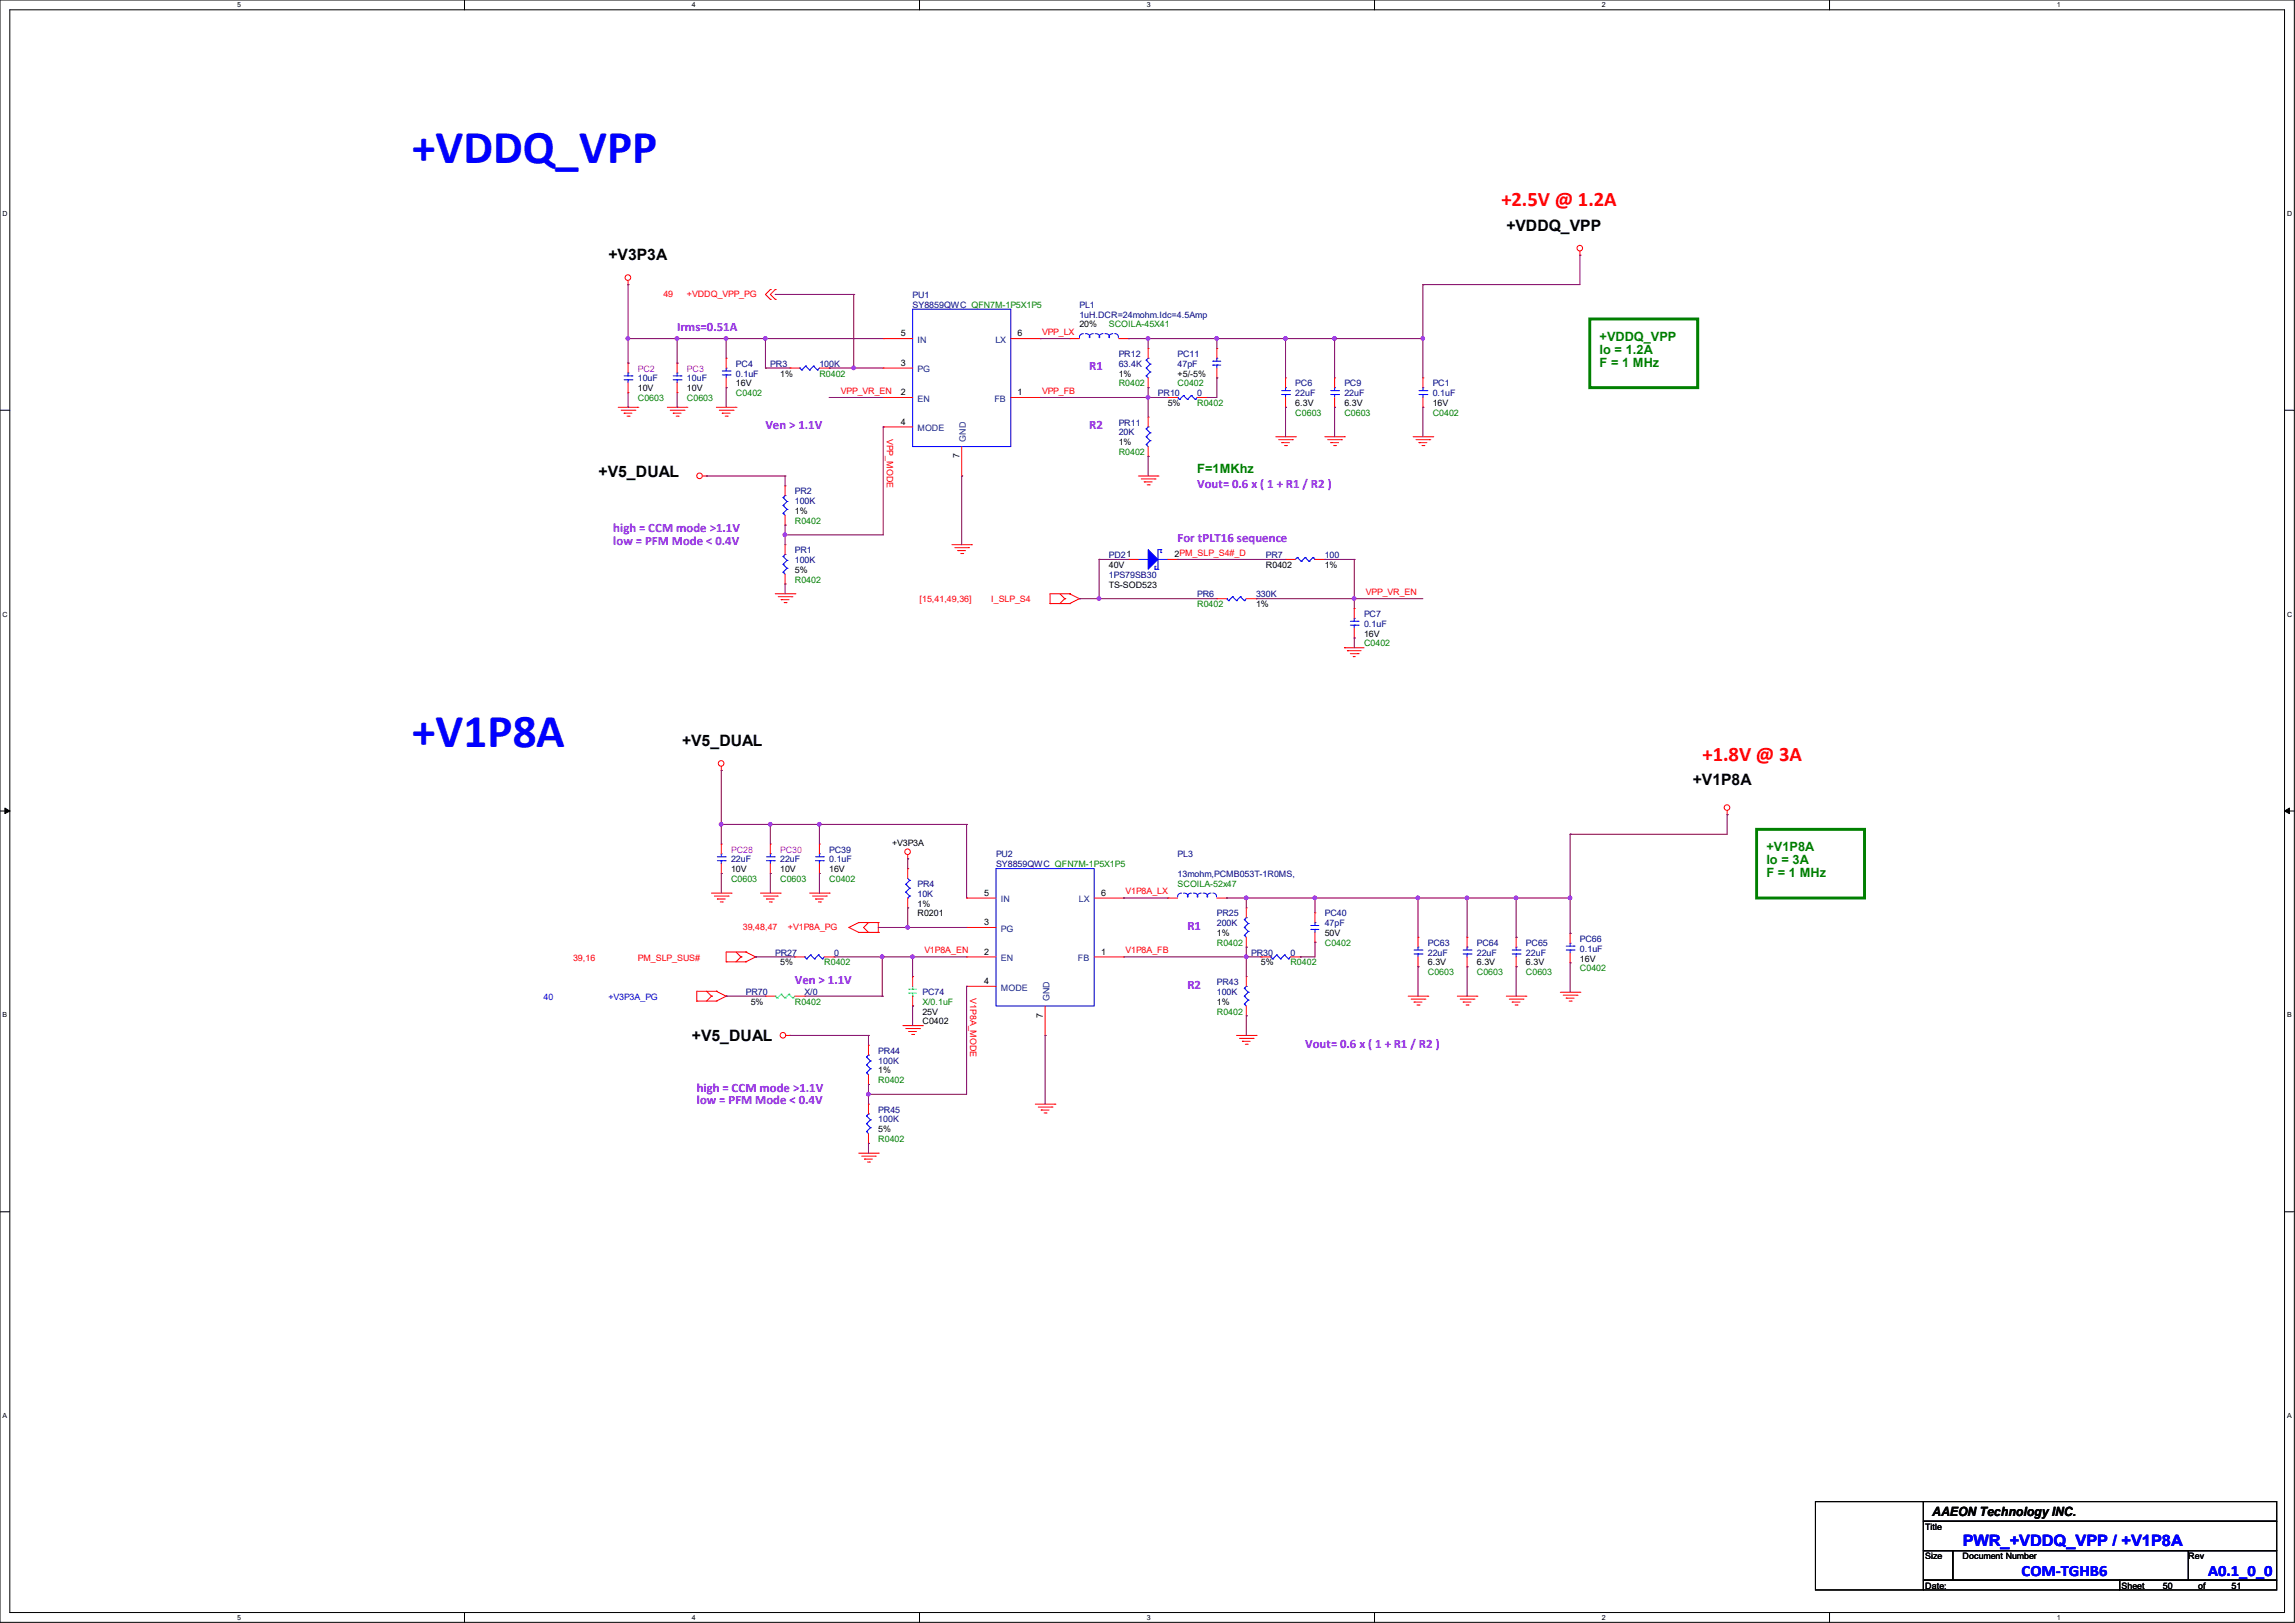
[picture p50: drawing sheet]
<svg xmlns="http://www.w3.org/2000/svg" width="297mm" height="210mm" viewBox="0 0 297 210" stroke-linecap="round" stroke-linejoin="round" font-family="sans-serif">
<defs><g id="words">
<g font-size="6.1" fill="#00f">
<text x="53.3" y="21">+VDDQ_VPP</text>
<text x="53.3" y="96.6">+V1P8A</text>
</g>
<g font-size="2.7" fill="#f00">
<text x="194.3" y="26.7">+2.5V @ 1.2A</text>
<text x="220.3" y="98.4">+1.8V @ 3A</text>
</g>
<g font-size="2">
<text x="194.9" y="29.8">+VDDQ_VPP</text>
<text x="78.7" y="33.7">+V3P3A</text>
<text x="77.5" y="61.7">+V5_DUAL</text>
<text x="88.3" y="96.5">+V5_DUAL</text>
<text x="219.1" y="101.6">+V1P8A</text>
<text x="89.5" y="134.7">+V5_DUAL</text>
</g>
<g font-size="2" fill="#00f">
<text x="254" y="200">PWR_+VDDQ_VPP / +V1P8A</text>
<text x="261.6" y="203.9">COM-TGHB6</text>
<text x="285.8" y="203.9">A0.1_0_0</text>
</g>
<g font-size="1.7" fill="#8000ff">
<text x="87.6" y="42.8">Irms=0.51A</text>
<text x="141" y="47.9">R1</text>
<text x="99.1" y="55.5">Ven &gt; 1.1V</text>
<text x="141" y="55.5">R2</text>
<text x="154.9" y="63.2">Vout= 0.6 x ( 1 + R1 / R2 )</text>
<text x="79.4" y="68.9">high = CCM mode &gt;1.1V</text>
<text x="79.4" y="70.5">low = PFM Mode &lt; 0.4V</text>
<text x="152.4" y="70.1">For tPLT16 sequence</text>
<text x="153.7" y="120.3">R1</text>
<text x="102.9" y="127.3">Ven &gt; 1.1V</text>
<text x="153.7" y="127.9">R2</text>
<text x="168.9" y="135.6">Vout= 0.6 x ( 1 + R1 / R2 )</text>
<text x="90.2" y="141.3">high = CCM mode &gt;1.1V</text>
<text x="90.2" y="142.9">low = PFM Mode &lt; 0.4V</text>
</g>
<g font-size="1.7" fill="#008000">
<text x="207" y="44.1">+VDDQ_VPP</text>
<text x="207" y="45.8">Io = 1.2A</text>
<text x="207" y="47.5">F = 1 MHz</text>
<text x="154.9" y="61.2">F=1MKhz</text>
<text x="228.6" y="110.1">+V1P8A</text>
<text x="228.6" y="111.8">Io = 3A</text>
<text x="228.6" y="113.5">F = 1 MHz</text>
</g>
<text font-size="1.7" x="250.1" y="196.2">AAEON Technology INC.</text>
<g font-size="1.1" fill="#f00">
<text x="85.8" y="38.4">49</text>
<text x="88.9" y="38.4">+VDDQ_VPP_PG</text>
<text x="134.9" y="43.4">VPP_LX</text>
<text x="108.8" y="51">VPP_VR_EN</text>
<text x="134.9" y="51">VPP_FB</text>
<text x="114.8" y="56.8" transform="rotate(90 114.8 56.8)">VPP_MODE</text>
<text x="119" y="77.9">[15,41,49,36]</text>
<text x="128.3" y="77.9">I_SLP_S4</text>
<text x="176.8" y="77">VPP_VR_EN</text>
<text x="145.7" y="115.7">V1P8A_LX</text>
<text x="74.2" y="124.3">39,16</text>
<text x="82.5" y="124.3">PM_SLP_SUS#</text>
<text x="96.1" y="120.4">39,48,47</text>
<text x="102" y="120.4">+V1P8A_PG</text>
<text x="119.6" y="123.4">V1P8A_EN</text>
<text x="145.7" y="123.4">V1P8A_FB</text>
<text x="125.6" y="129.2" transform="rotate(90 125.6 129.2)">V1P8A_MODE</text>
</g>
<g font-size="1.1" fill="#000080">
<text x="118.1" y="38.6">PU1</text>
<text x="118.1" y="39.8">SY8859QWC QFN7M-1P5X1P5</text>
<text x="139.7" y="39.8">PL1</text>
<text x="139.7" y="41.1">1uH.DCR=24mohm.Idc=4.5Amp</text>
<text x="95.2" y="47.5">PC4</text>
<text x="99.7" y="47.5">PR3</text>
<text x="106" y="47.5">100K</text>
<text x="144.8" y="46.2">PR12</text>
<text x="144.8" y="47.5">63.4K</text>
<text x="152.4" y="46.2">PC11</text>
<text x="152.4" y="47.5">47pF</text>
<text x="82.5" y="49.4">10uF</text>
<text x="88.9" y="49.4">10uF</text>
<text x="95.2" y="48.7">0.1uF</text>
<text x="149.9" y="51.3">PR10</text>
<text x="154.9" y="51.3">0</text>
<text x="167.6" y="50">PC6</text>
<text x="167.6" y="51.3">22uF</text>
<text x="174" y="50">PC9</text>
<text x="174" y="51.3">22uF</text>
<text x="185.4" y="50">PC1</text>
<text x="185.4" y="51.3">0.1uF</text>
<text x="144.8" y="55.1">PR11</text>
<text x="144.8" y="56.3">20K</text>
<text x="102.9" y="64">PR2</text>
<text x="102.9" y="65.2">100K</text>
<text x="102.9" y="71.6">PR1</text>
<text x="102.9" y="72.9">100K</text>
<text x="143.5" y="72.2">PD21</text>
<text x="143.5" y="74.8">1PS79SB30</text>
<text x="154.9" y="77.3">PR6</text>
<text x="162.6" y="77.3">330K</text>
<text x="163.8" y="72.2">PR7</text>
<text x="171.4" y="72.2">100</text>
<text x="176.5" y="79.8">PC7</text>
<text x="176.5" y="81.1">0.1uF</text>
<text x="94.6" y="111.6">22uF</text>
<text x="101" y="111.6">22uF</text>
<text x="107.3" y="110.3">PC39</text>
<text x="107.3" y="111.6">0.1uF</text>
<text x="128.9" y="111">PU2</text>
<text x="128.9" y="112.2">SY8859QWC QFN7M-1P5X1P5</text>
<text x="152.4" y="111">PL3</text>
<text x="152.4" y="113.5">13mohm,PCMB053T-1R0MS,</text>
<text x="118.7" y="114.8">PR4</text>
<text x="118.7" y="116">10K</text>
<text x="157.5" y="118.6">PR25</text>
<text x="157.5" y="119.8">200K</text>
<text x="171.4" y="118.6">PC40</text>
<text x="171.4" y="119.8">47pF</text>
<text x="100.3" y="123.7">PR27</text>
<text x="107.9" y="123.7">0</text>
<text x="161.9" y="123.7">PR30</text>
<text x="167" y="123.7">0</text>
<text x="184.8" y="122.4">PC63</text>
<text x="184.8" y="123.7">22uF</text>
<text x="191.1" y="122.4">PC64</text>
<text x="191.1" y="123.7">22uF</text>
<text x="197.5" y="122.4">PC65</text>
<text x="197.5" y="123.7">22uF</text>
<text x="204.5" y="121.9">PC66</text>
<text x="204.5" y="123.2">0.1uF</text>
<text x="96.5" y="128.7">PR70</text>
<text x="104.1" y="128.7">X/0</text>
<text x="119.4" y="128.7">PC74</text>
<text x="157.5" y="127.5">PR43</text>
<text x="157.5" y="128.7">100K</text>
<text x="113.7" y="136.4">PR44</text>
<text x="113.7" y="137.6">100K</text>
<text x="113.7" y="144">PR45</text>
<text x="113.7" y="145.3">100K</text>
</g>
<g font-size="1.1">
<text x="116.6" y="47.3">3</text>
<text x="116.6" y="43.5">5</text>
<text x="131.7" y="43.5">6</text>
<text x="139.7" y="42.4">20%</text>
<text x="82.5" y="50.6">10V</text>
<text x="88.9" y="50.6">10V</text>
<text x="95.2" y="50">16V</text>
<text x="101" y="48.7">1%</text>
<text x="116.6" y="51.1">2</text>
<text x="131.7" y="51.1">1</text>
<text x="144.8" y="48.7">1%</text>
<text x="151.1" y="52.5">5%</text>
<text x="152.4" y="48.7">+5/-5%</text>
<text x="167.6" y="52.5">6.3V</text>
<text x="174" y="52.5">6.3V</text>
<text x="185.4" y="52.5">16V</text>
<text x="116.6" y="55">4</text>
<text x="124.2" y="59.3" transform="rotate(-90 124.2 59.3)">7</text>
<text x="144.8" y="57.6">1%</text>
<text x="102.9" y="66.5">1%</text>
<text x="102.9" y="74.1">5%</text>
<text x="143.5" y="76">TS-SOD523</text>
<text x="143.5" y="73.5">40V</text>
<text x="152" y="72.1">2PM_SLP_S4#_D</text>
<text x="163.8" y="73.5">R0402</text>
<text x="171.4" y="73.5">1%</text>
<text x="162.6" y="78.6">1%</text>
<text x="176.5" y="82.4">16V</text>
<text x="94.6" y="112.9">10V</text>
<text x="101" y="112.9">10V</text>
<text x="107.3" y="112.9">16V</text>
<text x="115.4" y="109.4">+V3P3A</text>
<text x="118.7" y="118.6">R0201</text>
<text x="118.7" y="117.3">1%</text>
<text x="127.4" y="119.7">3</text>
<text x="127.4" y="115.9">5</text>
<text x="142.5" y="115.9">6</text>
<text x="101" y="124.9">5%</text>
<text x="127.4" y="123.5">2</text>
<text x="142.5" y="123.5">1</text>
<text x="157.5" y="121.1">1%</text>
<text x="163.2" y="124.9">5%</text>
<text x="171.4" y="121.1">50V</text>
<text x="184.8" y="124.9">6.3V</text>
<text x="191.1" y="124.9">6.3V</text>
<text x="197.5" y="124.9">6.3V</text>
<text x="204.5" y="124.4">16V</text>
<text x="97.2" y="130">5%</text>
<text x="119.4" y="131.3">25V</text>
<text x="127.4" y="127.3">4</text>
<text x="135" y="131.7" transform="rotate(-90 135 131.7)">7</text>
<text x="157.5" y="130">1%</text>
<text x="119.4" y="132.5">C0402</text>
<text x="113.7" y="138.9">1%</text>
<text x="113.7" y="146.5">5%</text>
<text x="249.2" y="198">Title</text>
<text x="249.2" y="201.8">Size</text>
<text x="254" y="201.8">Document Number</text>
<text x="283.2" y="201.8">Rev</text>
<text x="249.2" y="205.6">Date:</text>
<text x="274.6" y="205.6">Sheet</text>
<text x="279.9" y="205.6">50</text>
<text x="284.5" y="205.6">of</text>
<text x="288.8" y="205.6">51</text>
</g>
<g font-size="1.1" fill="#004080">
<text x="118.7" y="44.4">IN</text>
<text x="128.8" y="44.4">LX</text>
<text x="118.7" y="52">EN</text>
<text x="118.7" y="48.2">PG</text>
<text x="128.7" y="52">FB</text>
<text x="118.7" y="55.8">MODE</text>
<text x="125" y="57.1" transform="rotate(-90 125 57.1)">GND</text>
<text x="129.5" y="116.8">IN</text>
<text x="139.6" y="116.8">LX</text>
<text x="129.5" y="124.4">EN</text>
<text x="129.5" y="120.6">PG</text>
<text x="139.5" y="124.4">FB</text>
<text x="129.5" y="128.2">MODE</text>
<text x="135.8" y="129.5" transform="rotate(-90 135.8 129.5)">GND</text>
</g>
<g font-size="1.1" fill="#008000">
<text x="143.5" y="42.4">SCOILA-45X41</text>
<text x="82.5" y="51.9">C0603</text>
<text x="88.9" y="51.9">C0603</text>
<text x="95.2" y="51.3">C0402</text>
<text x="106" y="48.7">R0402</text>
<text x="144.8" y="50">R0402</text>
<text x="152.4" y="50">C0402</text>
<text x="154.9" y="52.5">R0402</text>
<text x="167.6" y="53.8">C0603</text>
<text x="174" y="53.8">C0603</text>
<text x="185.4" y="53.8">C0402</text>
<text x="144.8" y="58.9">R0402</text>
<text x="102.9" y="67.8">R0402</text>
<text x="102.9" y="75.4">R0402</text>
<text x="154.9" y="78.6">R0402</text>
<text x="176.5" y="83.7">C0402</text>
<text x="94.6" y="114.1">C0603</text>
<text x="101" y="114.1">C0603</text>
<text x="107.3" y="114.1">C0402</text>
<text x="152.4" y="114.8">SCOILA-52x47</text>
<text x="106.7" y="124.9">R0402</text>
<text x="157.5" y="122.4">R0402</text>
<text x="167" y="124.9">R0402</text>
<text x="171.4" y="122.4">C0402</text>
<text x="204.5" y="125.7">C0402</text>
<text x="102.9" y="130">R0402</text>
<text x="119.4" y="130">X/0.1uF</text>
<text x="157.5" y="131.3">R0402</text>
<text x="184.8" y="126.2">C0603</text>
<text x="191.1" y="126.2">C0603</text>
<text x="197.5" y="126.2">C0603</text>
<text x="113.7" y="140.2">R0402</text>
<text x="113.7" y="147.8">R0402</text>
</g>
<g font-size="1.1" fill="#f0f">
<text x="82.5" y="48.1">PC2</text>
<text x="88.9" y="48.1">PC3</text>
<text x="94.6" y="110.3">PC28</text>
<text x="101" y="110.3">PC30</text>
</g>
<g font-size="1.1" fill="#00f">
<text x="70.4" y="129.4">40</text>
<text x="78.7" y="129.4">+V3P3A_PG</text>
</g>
<g font-size=".9">
<text x="30.7" y=".9">5</text>
<text x="89.5" y=".9">4</text>
<text x="148.4" y=".9">3</text>
<text x="207.3" y=".9">2</text>
<text x="266.2" y=".9">1</text>
<text x=".3" y="28">D</text>
<text x="296" y="28">D</text>
<text x=".3" y="79.8">C</text>
<text x="296" y="79.8">C</text>
<text x=".3" y="131.7">B</text>
<text x="296" y="131.7">B</text>
<text x=".3" y="183.5">A</text>
<text x="296" y="183.5">A</text>
<text x="30.7" y="209.6">5</text>
<text x="89.5" y="209.6">4</text>
<text x="148.4" y="209.6">3</text>
<text x="207.3" y="209.6">2</text>
<text x="266.2" y="209.6">1</text>
</g>
</g></defs>
<path d="M0 0h296.9v209.9h-296.9zM1.3 1.3h294.4v207.4h-294.4z" fill="none" stroke="#000" stroke-width=".13"/>
<g fill="#fff">
<path d="M30.7 .1h.5v1h-.5z"/>
<path d="M30.7 208.8h.5v1h-.5z"/>
</g>
<path d="M60.1 0v1.3M60.1 208.7v1.2" fill="none" stroke="#000" stroke-width=".13"/>
<g fill="#fff">
<path d="M89.5 .1h.5v1h-.5z"/>
<path d="M89.5 208.8h.5v1h-.5z"/>
</g>
<path d="M119 0v1.3M119 208.7v1.2" fill="none" stroke="#000" stroke-width=".13"/>
<g fill="#fff">
<path d="M148.4 .1h.5v1h-.5z"/>
<path d="M148.4 208.8h.5v1h-.5z"/>
</g>
<path d="M177.9 0v1.3M177.9 208.7v1.2" fill="none" stroke="#000" stroke-width=".13"/>
<g fill="#fff">
<path d="M207.3 .1h.5v1h-.5z"/>
<path d="M207.3 208.8h.5v1h-.5z"/>
</g>
<path d="M236.8 0v1.3M236.8 208.7v1.2" fill="none" stroke="#000" stroke-width=".13"/>
<g fill="#fff">
<path d="M266.2 .1h.5v1h-.5z"/>
<path d="M266.2 208.8h.5v1h-.5z"/>
<path d="M.3 27.2h.7v1h-.7z"/>
<path d="M296 27.2h.6v1h-.6z"/>
<path d="M.3 79h.7v1h-.7z"/>
<path d="M296 79h.6v1h-.6z"/>
</g>
<path d="M0 53.1h1.3M295.7 53.1h1.2" fill="none" stroke="#000" stroke-width=".13"/>
<g fill="#fff">
<path d="M.3 130.9h.6v1h-.6z"/>
<path d="M296 130.9h.6v1h-.6z"/>
</g>
<path d="M0 104.9h1.3M295.7 104.9h1.2" fill="none" stroke="#000" stroke-width=".13"/>
<path d="M.6 104.6l.7 .3-.7 .4zM295.7 104.9l.6-.3v.7z" fill="#000" stroke="#000" stroke-width=".13"/>
<g fill="#fff">
<path d="M.3 182.7h.6v1h-.6z"/>
<path d="M296 182.7h.5v1h-.5z"/>
</g>
<path d="M0 156.8h1.3M295.7 156.8h1.2M234.9 194.3h14v11.4h-14zM248.9 194.3h45.7v2.5h-45.7zM248.9 196.8h45.7v3.9h-45.7zM248.9 200.7h3.8v3.8h-3.8zM248.9 204.5h25.4v1.2h-25.4zM252.7 200.7h30.5v3.8h-30.5zM274.3 204.5h20.3v1.2h-20.3zM283.2 200.7h11.4v3.8h-11.4z" fill="none" stroke="#000" stroke-width=".13"/>
<path d="M205.7 41.3h14v8.9h-14zM227.3 107.3h14v8.9h-14z" fill="none" stroke="#008000" stroke-width=".38"/>
<g fill="none" stroke="#f00" stroke-width=".13">
<path d="M81.3 36.8h.1M81.3 36.3v.5M99.7 38.7h.1M99.7 37.5h.1M99.7 37.5l-.6 .6 .6 .6M100.3 38.7h.1M100.3 37.5h.1M100.3 37.5l-.6 .6 .6 .6M204.5 33h.1M204.5 32.5v.5M80 52.7h2.5M80.4 53.1h1.8"/>
<path d="M80.8 53.5h.1M80.8 53.5h1M81.2 53.8h.2M81.3 50.8h.1M81.3 47h.1M81.3 47v1.3M81.3 49.5v1.3M81.4 53.8h.1M82.2 53.1h.1M82.5 52.7h.1M86.4 52.7h2.5M86.7 53.1h1.8"/>
<path d="M87.1 53.5h.1M87.1 53.5h1M87.5 53.8h.3M87.6 50.8h.1M87.6 47h.1M87.6 47v1.3M87.6 49.5v1.3M87.8 53.8h.1M88.5 53.1h.1M88.9 52.7h.1M92.7 52.7h2.5M93.1 53.1h1.8"/>
<path d="M93.5 53.5h.1M93.5 53.5h1M93.9 53.8h.2M94 50.2h.1M94 46.4h.1M94 46.4v1.2M94 48.9v1.3M94.1 53.8h.1M94.9 53.1h.1M95.2 52.7h.1M102.2 47.6h.1M102.2 47.6h1.3"/>
<path d="M106 47.6h1.3M107.3 47.6h.1M114.3 51.4h.1M114.3 47.6h.1M114.3 43.8h.1M114.3 55.2h.1M114.3 47.6h3.8M114.3 51.4h3.8M114.3 43.8h3.8M114.3 55.2h3.8M124.5 57.8v3.8M130.8 51.4h3.8"/>
<path d="M130.8 43.8h3.8M134.6 51.4h.1M134.6 43.8h.1M138.4 43.8h.1M138.4 43.8h1.3M144.8 43.8h1.2M146 43.8h.1M148.6 59.1h.1M148.6 54h.1M148.6 50.2h.1M148.6 45.1h.1M148.6 45.1v1.3"/>
<path d="M148.6 48.9v1.3M148.6 54v1.2M148.6 57.8v1.3M151.1 51.4h.1M151.1 51.4h1.3M154.9 51.4h1.3M156.2 51.4h.1M157.5 48.9h.1M157.5 45.1h.1M157.5 45.1v1.3M157.5 47.6v1.3M165.1 56.5h2.5"/>
<path d="M165.5 56.9h1.8M165.9 57.3h.1M165.9 57.3h1M166.2 57.7h.3M166.4 52.7h.1M166.4 48.9h.1M166.4 48.9v1.3M166.4 51.4v1.3M166.5 57.7h.1M167.3 56.9h.1M167.6 56.5h.1M171.4 56.5h2.6"/>
<path d="M171.8 56.9h1.8M172.2 57.3h.1M172.2 57.3h1M172.6 57.7h.2M172.7 52.7h.1M172.7 48.9h.1M172.7 48.9v1.3M172.7 51.4v1.3M172.8 57.7h.1M173.6 56.9h.1M174 56.5h.1M182.9 56.5h2.5"/>
<path d="M183.3 56.9h1.7M183.6 57.3h.1M183.6 57.3h1.1M184 57.7h.3M184.1 52.7h.1M184.1 48.9h.1M184.1 48.9v1.3M184.1 51.4v1.3M184.3 57.7h.1M185 56.9h.1M185.4 56.5h.1M90.9 61.6h.5"/>
<path d="M91.4 61.6h.1M100.3 76.8h2.6M100.7 77.2h1.8M101.1 77.6h.1M101.1 77.6h1M101.5 78h.2M101.6 75.6h.1M101.6 70.5h.1M101.6 67.9h.1M101.6 62.9h.1M101.6 62.9v1.2M101.6 66.7v1.2"/>
<path d="M101.6 70.5v1.3M101.6 74.3v1.3M101.7 78h.1M102.5 77.2h.1M102.9 76.8h.1M123.2 70.5h2.5M123.6 70.9h1.7M124 71.2h.1M124 71.2h1M124.3 71.6h.3M124.5 61.6h.1M124.6 71.6h.1"/>
<path d="M125.3 70.9h.1M125.7 70.5h.1M135.9 78.1h.1M135.9 78.1h2.5M137.2 76.8l.6 .7M137.8 77.5h.1M137.8 77.5l-.6 .6M138.4 76.8h.1M138.4 78.1h.1M138.4 76.8h-2.5v1.3M138.4 76.8l1.3 .7M139.7 77.5h.1"/>
<path d="M139.7 77.5l-1.3 .6M146 72.4h.1M146 72.4h1.3M147.3 61.6h2.6M147.7 62h1.8M148.1 62.4h.1M148.1 62.4h1M148.5 62.7h.2M148.7 62.7h.1M149.5 62h.1M149.9 61.6h.1M151.1 72.4h1.3"/>
<path d="M152.4 72.4h.1M157.5 77.5h.1M157.5 77.5h1.2M161.3 77.5h1.3M162.6 77.5h.1M166.4 72.4h.1M166.4 72.4h1.2M170.2 72.4h1.2M171.4 72.4h.1M175.3 78.7h.1M175.3 78.7v1.3M93.3 99.7h.1"/>
<path d="M93.3 99.2v.5M174 83.8h.1M174 83.8h2.5M174.4 84.2h.1M174.4 84.2h1.7M174.8 84.6h1M175.1 85h.1M175.1 85h.3M175.3 82.5h.1M175.3 81.3v1.2M175.8 84.6h.1M92.1 115.6h2.5"/>
<path d="M92.5 116h1.7M92.8 116.3h.1M92.8 116.3h1.1M93.2 116.7h.3M93.3 113h.1M93.3 109.2h.1M93.3 109.2v1.3M93.3 111.8v1.2M93.5 116.7h.1M94.2 116h.1M94.6 115.6h.1M98.4 115.6h2.6"/>
<path d="M98.8 116h1.8M99.2 116.3h.1M99.2 116.3h1M99.6 116.7h.2M99.7 113h.1M99.7 109.2h.1M99.7 109.2v1.3M99.7 111.8v1.2M99.8 116.7h.1M100.6 116h.1M101 115.6h.1M104.8 115.6h2.5"/>
<path d="M105.2 116h1.7M105.5 116.3h.1M105.5 116.3h1.1M105.9 116.7h.3M106 113h.1M106 109.2h.1M106 109.2v1.3M106 111.8v1.2M106.2 116.7h.1M106.9 116h.1M107.3 115.6h.1M111.1 119.4h.1"/>
<path d="M111.1 119.4l-1.2 .6M111.1 119.4h2.6M112.4 119.4h.1M112.4 119.4l-.6 .6 .6 .6M113.7 119.4h.1M113.7 119.4v1.2M117.5 111.1h.1M117.5 112.4h.1M117.5 117.5h.1M117.5 110.6v.5M117.5 112.4v1.3M117.5 116.2v1.3"/>
<path d="M125.1 116.2h.1M125.1 116.2h3.8M141.6 116.2h3.8M145.4 116.2h.1M151.1 116.2h.1M151.1 116.2h1.3M157.5 116.2h1.2M158.7 116.2h.1M161.3 117.5h.1M161.3 117.5v1.2M170.2 118.1h.1M170.2 118.1v1.3"/>
<path d="M223.5 105.4h.1M223.5 104.9v.5M90.2 129.5h.1M90.2 129.5h2.5M91.4 128.3l.7 .6M92.1 128.9h.1M92.1 128.9l-.7 .6M92.7 128.3h.1M92.7 129.5h.1M92.7 128.3h-2.5v1.2M92.7 128.3l1.3 .6M94 124.5h.1"/>
<path d="M94 128.9h.1M94 124.5h2.5M94 128.9l-1.3 .6M95.2 123.2l.7 .6M95.9 123.8h.1M95.9 123.8l-.7 .7M96.5 123.2h.1M96.5 124.5h.1M96.5 123.2h-2.5v1.3M96.5 123.2l1.3 .6M97.8 123.8h.1M97.8 123.8l-1.3 .7"/>
<path d="M99.1 128.9h.1M99.1 128.9h1.2M101.7 134h.5M102.2 134h.1M102.9 123.8h.1M102.9 128.9h1.2M102.9 123.8h1.2M104.1 128.9h.1M106.7 123.8h1.2M107.9 123.8h.1M109.9 120h.1M109.9 120l1.2 .6h2.6"/>
<path d="M112.4 120.6h.1M112.4 135.3h.1M112.4 135.3v1.2M112.4 139.1v1.2M113.7 120.6h.1M116.8 132.7h2.6M117.2 133.1h1.8M117.6 133.5h.1M117.6 133.5h1M118 133.9h.2M118.1 126.4h.1M118.1 130.2h.1"/>
<path d="M118.1 126.4v1.2M118.1 128.9v1.3M118.2 133.9h.1M119 133.1h.1M119.4 132.7h.1M125.1 123.8h.1M125.1 120h.1M125.1 127.6h.1M125.1 123.8h3.8M125.1 120h3.8M125.1 127.6h3.8M135.3 134h.1"/>
<path d="M135.3 130.2v3.8M141.6 123.8h3.8M145.4 123.8h.1M160 134h2.6M160.4 134.4h1.8M160.8 134.7h.1M160.8 134.7h1M161.2 135.1h.2M161.3 131.4h.1M161.3 126.4h.1M161.3 122.6h.1M161.3 121.3v1.3"/>
<path d="M161.3 126.4v1.2M161.3 130.2v1.2M161.4 135.1h.1M162.2 134.4h.1M162.6 134h.1M163.2 123.8h.1M163.2 123.8h1.3M167 123.8h1.3M168.3 123.8h.1M170.2 121.9h.1M170.2 120.6v1.3M182.2 128.9h2.6"/>
<path d="M182.6 129.3h1.8M183 129.7h.1M183 129.7h1M183.4 130h.2M183.5 125.1h.1M183.5 121.3h.1M183.5 121.3v1.3M183.5 123.8v1.3M183.6 130h.1M184.4 129.3h.1M184.8 128.9h.1M188.6 128.9h2.5"/>
<path d="M189 129.3h1.8M189.4 129.7h.1M189.4 129.7h1M189.7 130h.3M189.9 125.1h.1M189.9 121.3h.1M189.9 121.3v1.3M189.9 123.8v1.3M190 130h.1M190.8 129.3h.1M191.1 128.9h.1M194.9 128.9h2.6"/>
<path d="M195.3 129.3h1.8M195.7 129.7h.1M195.7 129.7h1M196.1 130h.2M196.2 125.1h.1M196.2 121.3h.1M196.2 121.3v1.3M196.2 123.8v1.3M196.3 130h.1M197.1 129.3h.1M197.5 128.9h.1M201.9 128.4h2.6"/>
<path d="M202.3 128.8h1.8M202.7 129.2h.1M202.7 129.2h1M203.1 129.5h.2M203.2 124.6h.1M203.2 120.8h.1M203.2 120.8v1.2M203.2 123.3v1.3M203.3 129.5h.1M204.1 128.8h.1M204.5 128.4h.1M111.1 149.2h2.6"/>
<path d="M111.5 149.6h1.8M111.9 150h.1M111.9 150h1M112.3 150.4h.2M112.4 140.3h.1M112.4 148h.1M112.4 142.9h.1M112.4 142.9v1.2M112.4 146.7v1.3M112.5 150.4h.1M113.3 149.6h.1M113.7 149.2h.1"/>
<path d="M134 142.9h2.5M134.4 143.3h1.7M134.7 143.6h.1M134.7 143.6h1.1M135.1 144h.3M135.4 144h.1M136.1 143.3h.1M136.5 142.9h.1"/>
<circle cx="81.3" cy="35.9" r=".36"/>
<circle cx="204.4" cy="32.1" r=".36"/>
<circle cx="90.5" cy="61.6" r=".36"/>
<circle cx="93.3" cy="98.8" r=".36"/>
<circle cx="117.5" cy="110.2" r=".36"/>
<circle cx="223.5" cy="104.5" r=".36"/>
<circle cx="101.3" cy="134" r=".36"/>
</g>
<g fill="none" stroke="#00f" stroke-width=".13">
<path d="M80.8 48.6h1M80.8 49.1h1M81.3 48.3h.1M81.3 49.1h.1M81.3 48.3v.3M81.3 49.1v.4M81.8 48.6h.1M81.8 49.1h.1M87.1 48.6h1M87.1 49.1h1M87.6 48.3h.1M87.6 49.1h.1"/>
<path d="M87.6 48.3v.3M87.6 49.1v.4M88.1 48.6h.1M88.1 49.1h.1M93.5 48h1M93.5 48.5h1M94 47.6h.1M94 48.5h.1M94 47.6v.4M94 48.5v.4M94.5 48h.1M94.5 48.5h.1"/>
<path d="M103.5 47.6h.1M103.5 47.6l.3 .3M103.8 47.9h.1M104.3 47.4h.1M104.3 47.4l-.5 .5M104.3 47.4l.5 .5M104.8 47.9h.1M105.3 47.4h.1M105.3 47.4l.5 .5M105.3 47.4l-.5 .5M105.8 47.9h.1M106 47.6l-.2 .3"/>
<path d="M118.1 40h12.7v17.8h-12.7zM140.2 43.2a.44 .44 0 0 0-.5 .5M140.5 43.2a.44 .44 0 0 1 .5 .5M141.5 43.2a.44 .44 0 0 0-.5 .5M141.7 43.2h.1a.44 .44 0 0 1 .5 .5M142.7 43.2a.44 .44 0 0 0-.4 .5M143 43.2h.1a.44 .44 0 0 1 .5 .5M144 43.2a.44 .44 0 0 0-.5 .5M144.3 43.2a.42 .42 0 0 1 .4 .5M148.3 55.5h.1M148.3 57.5h.1M148.3 56.5h.1"/>
<path d="M148.3 46.6h.1M148.3 48.6h.1M148.3 47.6h.1M148.3 55.5l.5 .5M148.3 57.5l.3 .3M148.3 56.5l.5 .5M148.3 46.6l.5 .5M148.3 48.6l.3 .3M148.3 47.6l.5 .5M148.6 55.2h.1M148.6 46.4h.1M148.6 55.2l-.3 .3"/>
<path d="M148.6 46.4l-.3 .2M148.8 57h.1M148.8 56h.1M148.8 48.1h.1M148.8 47.1h.1M148.8 57l-.5 .5M148.8 56l-.5 .5M148.8 48.1l-.5 .5M148.8 47.1l-.5 .5M152.4 51.4h.1M152.4 51.4l.3 .3M152.7 51.7h.1"/>
<path d="M153.2 51.2h.1M153.2 51.2l-.5 .5M153.2 51.2l.5 .5M153.7 51.7h.1M154.2 51.2h.1M154.2 51.2l.5 .5M154.2 51.2l-.5 .5M154.7 51.7h.1M154.9 51.4l-.2 .3M157 46.7h.1M157 47.2h.1M157 46.7h1"/>
<path d="M157 47.2h1M157.5 46.4h.1M157.5 47.2h.1M157.5 46.4v.3M157.5 47.2v.4M165.9 50.5h1M165.9 51.1h1M166.4 50.2h.1M166.4 51.1h.1M166.4 50.2v.3M166.4 51.1v.3M166.9 50.5h.1"/>
<path d="M166.9 51.1h.1M172.2 50.5h1M172.2 51.1h1M172.7 50.2h.1M172.7 51.1h.1M172.7 50.2v.3M172.7 51.1v.3M173.2 50.5h.1M173.2 51.1h.1M183.6 50.5h1.1M183.6 51.1h1.1M184.1 50.2h.1"/>
<path d="M184.1 51.1h.1M184.1 50.2v.3M184.1 51.1v.3M184.7 50.5h.1M184.7 51.1h.1M101.3 72h.1M101.3 74h.1M101.3 73h.1M101.3 64.4h.1M101.3 66.4h.1M101.3 65.4h.1M101.3 72l.6 .5"/>
<path d="M101.3 74l.3 .3M101.3 73l.6 .5M101.3 64.4l.6 .5M101.3 66.4l.3 .3M101.3 65.4l.6 .5M101.6 71.8h.1M101.6 64.1h.1M101.6 71.8l-.3 .2M101.6 64.1l-.3 .3M101.9 73.5h.1M101.9 72.5h.1M101.9 65.9h.1"/>
<path d="M101.9 64.9h.1M101.9 73.5l-.6 .5M101.9 72.5l-.6 .5M101.9 65.9l-.6 .5M101.9 64.9l-.6 .5M147.3 72.4h1.3M148.6 72.4h.1M149.5 73.7h.1M149.5 73.3h.1M149.5 73.7h.4M149.5 73.3v.4M149.9 73.7h.1"/>
<path d="M149.9 72.4h1.2M150.2 71.5h.1M150.2 71.1h.1M150.2 71.1v.4M150.2 71.1h-.3v2.6M151.1 72.4h.1M158.7 77.5h.1M158.7 77.5l.3 .2M159 77.7h.1M159.5 77.2h.1M159.5 77.2l-.5 .5M159.5 77.2l.5 .5"/>
<path d="M160 77.7h.1M160.5 77.2h.1M160.5 77.2l.5 .5M160.5 77.2l-.5 .5M161 77.7h.1M161.3 77.5l-.3 .2M167.9 72.1h.1M167.9 72.1l-.3 .3M167.9 72.1l.5 .5M168.4 72.6h.1M168.9 72.1h.1M168.9 72.1l-.5 .5"/>
<path d="M168.9 72.1l.5 .5M169.4 72.6h.1M169.9 72.1h.1M169.9 72.1l-.5 .5M169.9 72.1l.3 .3M170.2 72.4h.1M174.8 80.4h1M174.8 80.9h1M175.3 80h.1M175.3 80.9h.1M175.3 80v.4M175.3 80.9v.4"/>
<path d="M175.8 80.4h.1M175.8 80.9h.1M92.8 110.9h1.1M92.8 111.4h1.1M93.3 110.5h.1M93.3 111.4h.1M93.3 110.5v.4M93.3 111.4v.4M93.9 110.9h.1M93.9 111.4h.1M99.2 110.9h1M99.2 111.4h1"/>
<path d="M99.7 110.5h.1M99.7 111.4h.1M99.7 110.5v.4M99.7 111.4v.4M100.2 110.9h.1M100.2 111.4h.1M105.5 110.9h1.1M105.5 111.4h1.1M106 110.5h.1M106 111.4h.1M106 110.5v.4M106 111.4v.4"/>
<path d="M106.6 110.9h.1M106.6 111.4h.1M117.2 114.4h.1M117.2 115.4h.1M117.2 115.4l.5 .6M117.2 114.4l.5 .5M117.5 116.2h.1M117.5 113.7l.2 .2M117.7 116h.1M117.7 113.9h.1M117.7 114.9h.1M117.7 116l-.2 .2"/>
<path d="M117.7 113.9l-.5 .5M117.7 114.9l-.5 .5M128.9 112.4h12.7v17.8h-12.7zM152.9 115.6a.44 .44 0 0 0-.5 .5M153.2 115.6a.44 .44 0 0 1 .5 .5M154.2 115.6a.44 .44 0 0 0-.5 .5M154.4 115.6h.1a.44 .44 0 0 1 .5 .5M155.4 115.6a.44 .44 0 0 0-.4 .5M155.7 115.6h.1a.44 .44 0 0 1 .5 .5M156.7 115.6a.44 .44 0 0 0-.5 .5M157 115.6a.42 .42 0 0 1 .4 .5M161 119h.1"/>
<path d="M161 119l.5 .5M161.3 118.7h.1M161.3 118.7l-.3 .3M161.5 119.5h.1M161.5 119.5l-.5 .5M169.7 119.8h.1M169.7 119.8h1M170.2 119.4h.1M170.2 119.4v.4M104.1 123.8h.1M104.1 123.8l.3 .3M104.4 124.1h.1"/>
<path d="M104.9 123.6h.1M104.9 123.6l-.5 .5M104.9 123.6l.5 .5M105.4 124.1h.1M105.9 123.6h.1M105.9 123.6l.5 .5M105.9 123.6l-.5 .5M106.4 124.1h.1M106.7 123.8l-.3 .3M112.1 136.8h.1M112.1 138.8h.1M112.1 137.8h.1"/>
<path d="M112.1 136.8l.5 .5M112.1 138.8l.3 .3M112.1 137.8l.5 .5M112.4 136.5h.1M112.4 136.5l-.3 .3M112.6 138.3h.1M112.6 137.3h.1M112.6 138.3l-.5 .5M112.6 137.3l-.5 .5M161 127.9h.1M161 129.9h.1M161 128.9h.1"/>
<path d="M161 121h.1M161 120h.1M161 127.9l.5 .5M161 129.9l.3 .3M161 128.9l.5 .5M161 121l.3 .3M161 120l.5 .5M161.3 127.6h.1M161.3 127.6l-.3 .3M161.5 129.4h.1M161.5 128.4h.1M161.5 120.5h.1"/>
<path d="M161.5 129.4l-.5 .5M161.5 128.4l-.5 .5M161.5 120.5l-.5 .5M164.5 123.8h.1M164.5 123.8l.2 .3M164.7 124.1h.1M165.2 123.6h.1M165.2 123.6l-.5 .5M165.2 123.6l.5 .5M165.7 124.1h.1M166.2 123.6h.1M166.2 123.6l.6 .5"/>
<path d="M166.2 123.6l-.5 .5M166.8 124.1h.1M167 123.8l-.2 .3M169.7 120.3h.1M169.7 120.3h1M170.2 120.3h.1M170.2 120.3v.3M183 122.9h1M183 123.4h1M183.5 122.6h.1M183.5 123.4h.1M183.5 122.6v.3"/>
<path d="M183.5 123.4v.4M184 122.9h.1M184 123.4h.1M189.4 122.9h1M189.4 123.4h1M189.9 122.6h.1M189.9 123.4h.1M189.9 122.6v.3M189.9 123.4v.4M190.4 122.9h.1M190.4 123.4h.1M195.7 122.9h1"/>
<path d="M195.7 123.4h1M196.2 122.6h.1M196.2 123.4h.1M196.2 122.6v.3M196.2 123.4v.4M196.7 122.9h.1M196.7 123.4h.1M202.7 122.9h1M202.7 122.4h1M203.2 122h.1M203.2 122.9h.1M203.2 122v.4"/>
<path d="M203.2 122.9v.4M203.7 122.4h.1M203.7 122.9h.1M112.1 144.4h.1M112.1 146.4h.1M112.1 145.4h.1M112.1 144.4l.5 .5M112.1 146.4l.3 .3M112.1 145.4l.5 .5M112.4 144.1h.1M112.4 144.1l-.3 .3M112.6 145.9h.1"/>
<path d="M112.6 144.9h.1M112.6 145.9l-.5 .5M112.6 144.9l-.5 .5"/>
</g>
<g fill="none" stroke="#00ff80" stroke-width=".13">
<path d="M100.3 128.9h.1M100.3 128.9l.3 .3M100.6 129.2h.1M101.1 128.7h.1M101.1 128.7l-.5 .5M101.1 128.7l.5 .5M101.6 129.2h.1M102.1 128.7h.1M102.1 128.7l.5 .5M102.1 128.7l-.5 .5M102.6 129.2h.1M102.9 128.9l-.3 .3"/>
<path d="M117.6 128.5h.1M117.6 128h.1M117.6 128.5h1M117.6 128h1M118.1 128.9h.1M118.1 128h.1M118.1 127.6v.4M118.1 128.5v.4"/>
</g>
<path d="M148.6 71.1l1.3 1.3-1.3 1.3z" fill="#00f" stroke="#00f" stroke-width=".13"/>
<g fill="none" stroke="#800040" stroke-width=".13">
<path d="M81.3 36.8h.1M81.3 36.8v10.2M100.3 38.1h.1M100.3 38.1h10.2M110.5 38.1h.1M110.5 38.1v9.5M184.1 36.8h.1M184.1 36.8v12.1M204.5 33h.1M204.5 33v3.8h-20.4M81.3 52.7h.1M81.3 43.8h.1"/>
<path d="M81.3 47h.1M81.3 50.8v1.9M81.3 43.8h33M87.6 43.8h.1M87.6 47h.1M87.6 52.7h.1M87.6 43.8v3.2M87.6 50.8v1.9M94 50.2h.1M94 43.8h.1M94 43.8v2.6M94 50.2v2.5"/>
<path d="M99.1 43.8h.1M99.1 47.6h.1M99.1 47.6h3.1M99.1 43.8v3.8M107.3 47.6h.1M107.3 51.4h.1M107.3 51.4h7M107.3 47.6h7M110.5 47.6h.1M114.3 55.2h.1M114.3 55.2v14h-12.7M134.6 43.8h.1"/>
<path d="M134.6 51.4h.1M134.6 51.4h16.5M134.6 43.8h3.8M146 43.8h.1M146 43.8h38.1M148.6 43.8h.1M148.6 50.2h.1M148.6 51.4h.1M148.6 59.1h.1M148.6 43.8v1.3M148.6 50.2v3.8M148.6 59.1v2.5"/>
<path d="M156.2 51.4h.1M157.5 43.8h.1M157.5 48.9h.1M157.5 48.9v2.5h-1.3M157.5 43.8v1.3M166.4 52.7h.1M166.4 43.8h.1M166.4 43.8v5.1M166.4 52.7v3.8M172.7 52.7h.1M172.7 43.8h.1M172.7 43.8v5.1"/>
<path d="M172.7 52.7v3.8M184.1 52.7h.1M184.1 43.8h.1M184.1 52.7v3.8M91.4 61.6h.1M91.4 61.6h10.2M101.6 67.9h.1M101.6 61.6h.1M101.6 75.6h.1M101.6 69.2h.1M101.6 61.6v1.3M101.6 67.9v2.6"/>
<path d="M101.6 75.6v1.2M124.5 61.6h.1M124.5 61.6v8.9M139.7 77.5h.1M139.7 77.5h17.8M142.2 72.4h.1M142.2 77.5h.1M142.2 72.4h3.8M142.2 72.4v5.1M152.4 72.4h.1M152.4 72.4h14M162.6 77.5h.1"/>
<path d="M162.6 77.5h21.5M171.4 72.4h.1M171.4 72.4h3.9M175.3 77.5h.1M175.3 72.4h.1M175.3 72.4v6.3M93.3 99.7h.1M93.3 99.7v9.5M175.3 82.5h.1M175.3 82.5v1.3M93.3 113h.1M93.3 106.7h.1"/>
<path d="M93.3 113v2.6M93.3 106.7h31.8M99.7 113h.1M99.7 106.7h.1M99.7 106.7v2.5M99.7 113v2.6M106 113h.1M106 106.7h.1M106 106.7v2.5M106 113v2.6M117.5 111.1h.1M117.5 117.5h.1"/>
<path d="M117.5 111.1v1.3M117.5 117.5v2.5M125.1 106.7h.1M125.1 106.7v9.5M145.4 116.2h.1M145.4 116.2h5.7M158.7 116.2h.1M158.7 116.2h44.5M161.3 116.2h.1M161.3 116.2v1.3M170.2 116.2h.1M170.2 116.2v1.9"/>
<path d="M183.5 116.2h.1M183.5 116.2v5.1M189.9 116.2h.1M189.9 116.2v5.1M196.2 116.2h.1M196.2 116.2v5.1M203.2 116.2h.1M203.2 107.9h.1M203.2 107.9v12.9M223.5 105.4h.1M223.5 105.4v2.5h-20.3M94 128.9h.1"/>
<path d="M94 128.9h5.1M97.8 123.8h.1M97.8 123.8h5.1M102.2 134h.1M102.2 134h10.2M104.1 128.9h10.1M107.9 123.8h17.2M112.4 134h.1M112.4 134v1.3M113.7 120h.1M113.7 120h11.4M114.2 123.8h.1"/>
<path d="M114.2 128.9h.1M114.2 123.8v5.1M117.5 120h.1M118.1 123.8h.1M118.1 130.2h.1M118.1 123.8v2.6M118.1 130.2v2.5M125.1 127.6h.1M125.1 127.6v14h-12.7M135.3 134h.1M135.3 134v8.9M145.4 123.8h17.8"/>
<path d="M161.3 123.8h.1M161.3 122.6h.1M161.3 131.4h.1M161.3 122.6v3.8M161.3 131.4v2.6M168.3 123.8h.1M170.2 121.9h.1M170.2 121.9v1.9h-1.9M183.5 125.1h.1M183.5 125.1v3.8M189.9 125.1h.1M189.9 125.1v3.8"/>
<path d="M196.2 125.1h.1M196.2 121.3h.1M196.2 125.1v3.8M203.2 124.6h.1M203.2 120.8h.1M203.2 124.6v3.8M112.4 140.3h.1M112.4 148h.1M112.4 141.6h.1M112.4 140.3v2.6M112.4 148v1.2"/>
</g>
<g fill="#f0f" stroke="#f0f" stroke-width=".13">
<circle cx="81.3" cy="43.8" r=".23"/>
<circle cx="94" cy="43.8" r=".23"/>
<circle cx="87.6" cy="43.8" r=".23"/>
<circle cx="99" cy="43.8" r=".23"/>
<circle cx="157.5" cy="43.8" r=".23"/>
<circle cx="148.6" cy="43.8" r=".23"/>
<circle cx="172.7" cy="43.8" r=".23"/>
<circle cx="166.3" cy="43.8" r=".23"/>
<circle cx="184.1" cy="43.8" r=".23"/>
<circle cx="101.6" cy="69.2" r=".23"/>
<circle cx="148.6" cy="51.4" r=".23"/>
<circle cx="175.2" cy="77.4" r=".23"/>
<circle cx="142.2" cy="77.4" r=".23"/>
<circle cx="110.5" cy="47.6" r=".23"/>
<circle cx="93.3" cy="106.7" r=".23"/>
<circle cx="99.7" cy="106.7" r=".23"/>
<circle cx="106" cy="106.7" r=".23"/>
<circle cx="170.2" cy="116.2" r=".23"/>
<circle cx="161.3" cy="116.2" r=".23"/>
<circle cx="161.3" cy="123.8" r=".23"/>
<circle cx="112.4" cy="141.6" r=".23"/>
<circle cx="189.8" cy="116.2" r=".23"/>
<circle cx="183.5" cy="116.2" r=".23"/>
<circle cx="117.5" cy="120" r=".23"/>
<circle cx="114.2" cy="123.8" r=".23"/>
<circle cx="196.2" cy="116.2" r=".23"/>
<circle cx="203.2" cy="116.2" r=".23"/>
<circle cx="118.1" cy="123.8" r=".23"/>
</g>
<use href="#words"/>
</svg>
